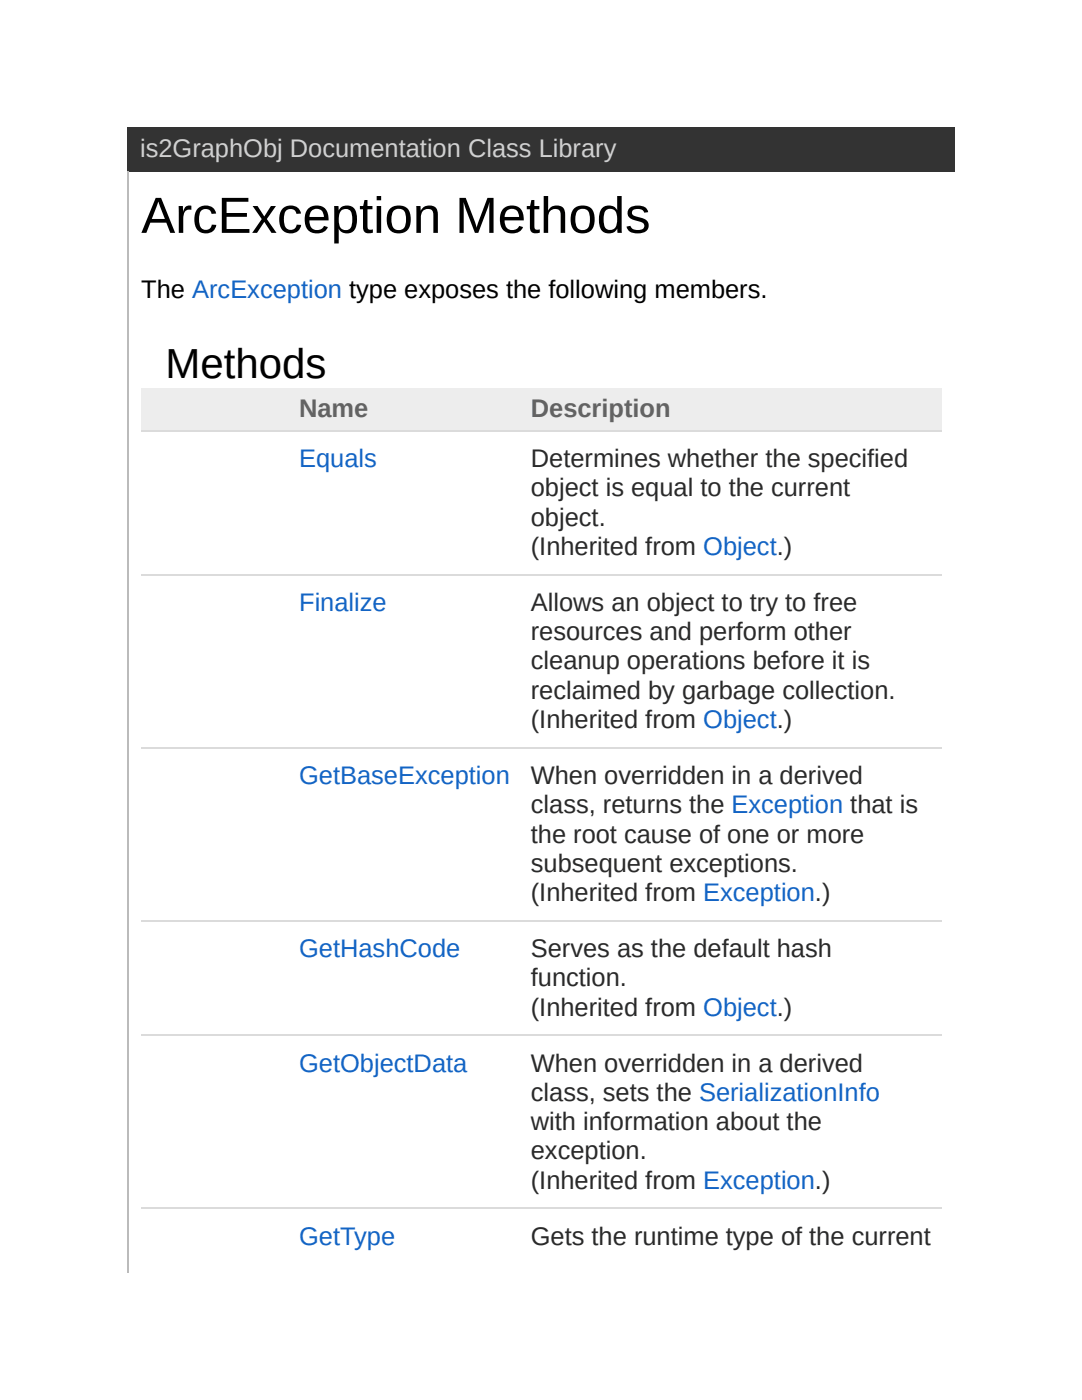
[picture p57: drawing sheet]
<svg xmlns="http://www.w3.org/2000/svg" width="216mm" height="279mm" viewBox="0 0 216 279" stroke-linecap="round" stroke-linejoin="round" font-family="sans-serif">
<defs><g id="words">
<text font-size="10.2" x="28.2" y="46.5">ArcException Methods</text>
<text font-size="8.4" x="33" y="75.4">Methods</text>
<text font-size="5.1" fill="#d0d0d0" x="27.9" y="31.2">is2GraphObj Documentation Class Library</text>
<text font-size="5.1" x="28.2" y="59.4">The ArcException type exposes the following members.</text>
<g font-size="5.1" fill="#636363">
<text x="59.7" y="83.3">Name</text>
<text x="105.9" y="83.3">Description</text>
</g>
<g font-size="5.1" fill="#1364c4">
<text x="59.7" y="93.2">Equals</text>
<text x="59.7" y="121.9">Finalize</text>
<text x="59.7" y="156.5">GetBaseException</text>
<text x="59.7" y="191">GetHashCode</text>
<text x="59.7" y="213.9">GetObjectData</text>
<text x="59.7" y="248.4">GetType</text>
</g>
<g font-size="5.1" fill="#2a2a2a">
<text x="105.9" y="93.2">Determines whether the specified</text>
<text x="105.9" y="99.1">object is equal to the current</text>
<text x="105.9" y="104.9">object.</text>
<text x="105.9" y="110.7">(Inherited from Object.)</text>
<text x="105.9" y="121.9">Allows an object to try to free</text>
<text x="105.9" y="127.8">resources and perform other</text>
<text x="105.9" y="133.6">cleanup operations before it is</text>
<text x="105.9" y="139.4">reclaimed by garbage collection.</text>
<text x="105.9" y="145.3">(Inherited from Object.)</text>
<text x="105.9" y="156.5">When overridden in a derived</text>
<text x="105.9" y="162.3">class, returns the Exception that is</text>
<text x="105.9" y="168.1">the root cause of one or more</text>
<text x="105.9" y="174">subsequent exceptions.</text>
<text x="105.9" y="179.8">(Inherited from Exception.)</text>
<text x="105.9" y="191">Serves as the default hash</text>
<text x="105.9" y="196.8">function.</text>
<text x="105.9" y="202.7">(Inherited from Object.)</text>
<text x="105.9" y="213.9">When overridden in a derived</text>
<text x="105.9" y="219.7">class, sets the SerializationInfo</text>
<text x="105.9" y="225.6">with information about the</text>
<text x="105.9" y="231.4">exception.</text>
<text x="105.9" y="237.2">(Inherited from Exception.)</text>
<text x="105.9" y="248.4">Gets the runtime type of the current</text>
</g>
</g></defs>
<path d="M25.4 25.4h165.1v8.9h-165.1z" fill="#333"/>
<path d="M25.5 34.3v219.7" fill="none" stroke="#bbb" stroke-width=".25"/>
<g fill="#ededed">
<path d="M28.2 77.5h29.5v8.4h-29.5z"/>
<path d="M57.7 77.5h46.2v8.4h-46.2z"/>
<path d="M103.9 77.5h84.1v8.4h-84.1z"/>
</g>
<path d="M28.2 86h159.8M28.2 114.7h159.8M28.2 149.2h159.8M28.2 183.8h159.8M28.2 206.6h159.8M28.2 241.2h159.8" fill="none" stroke="#dbdbdb" stroke-width=".25"/>
<use href="#words"/>
</svg>
